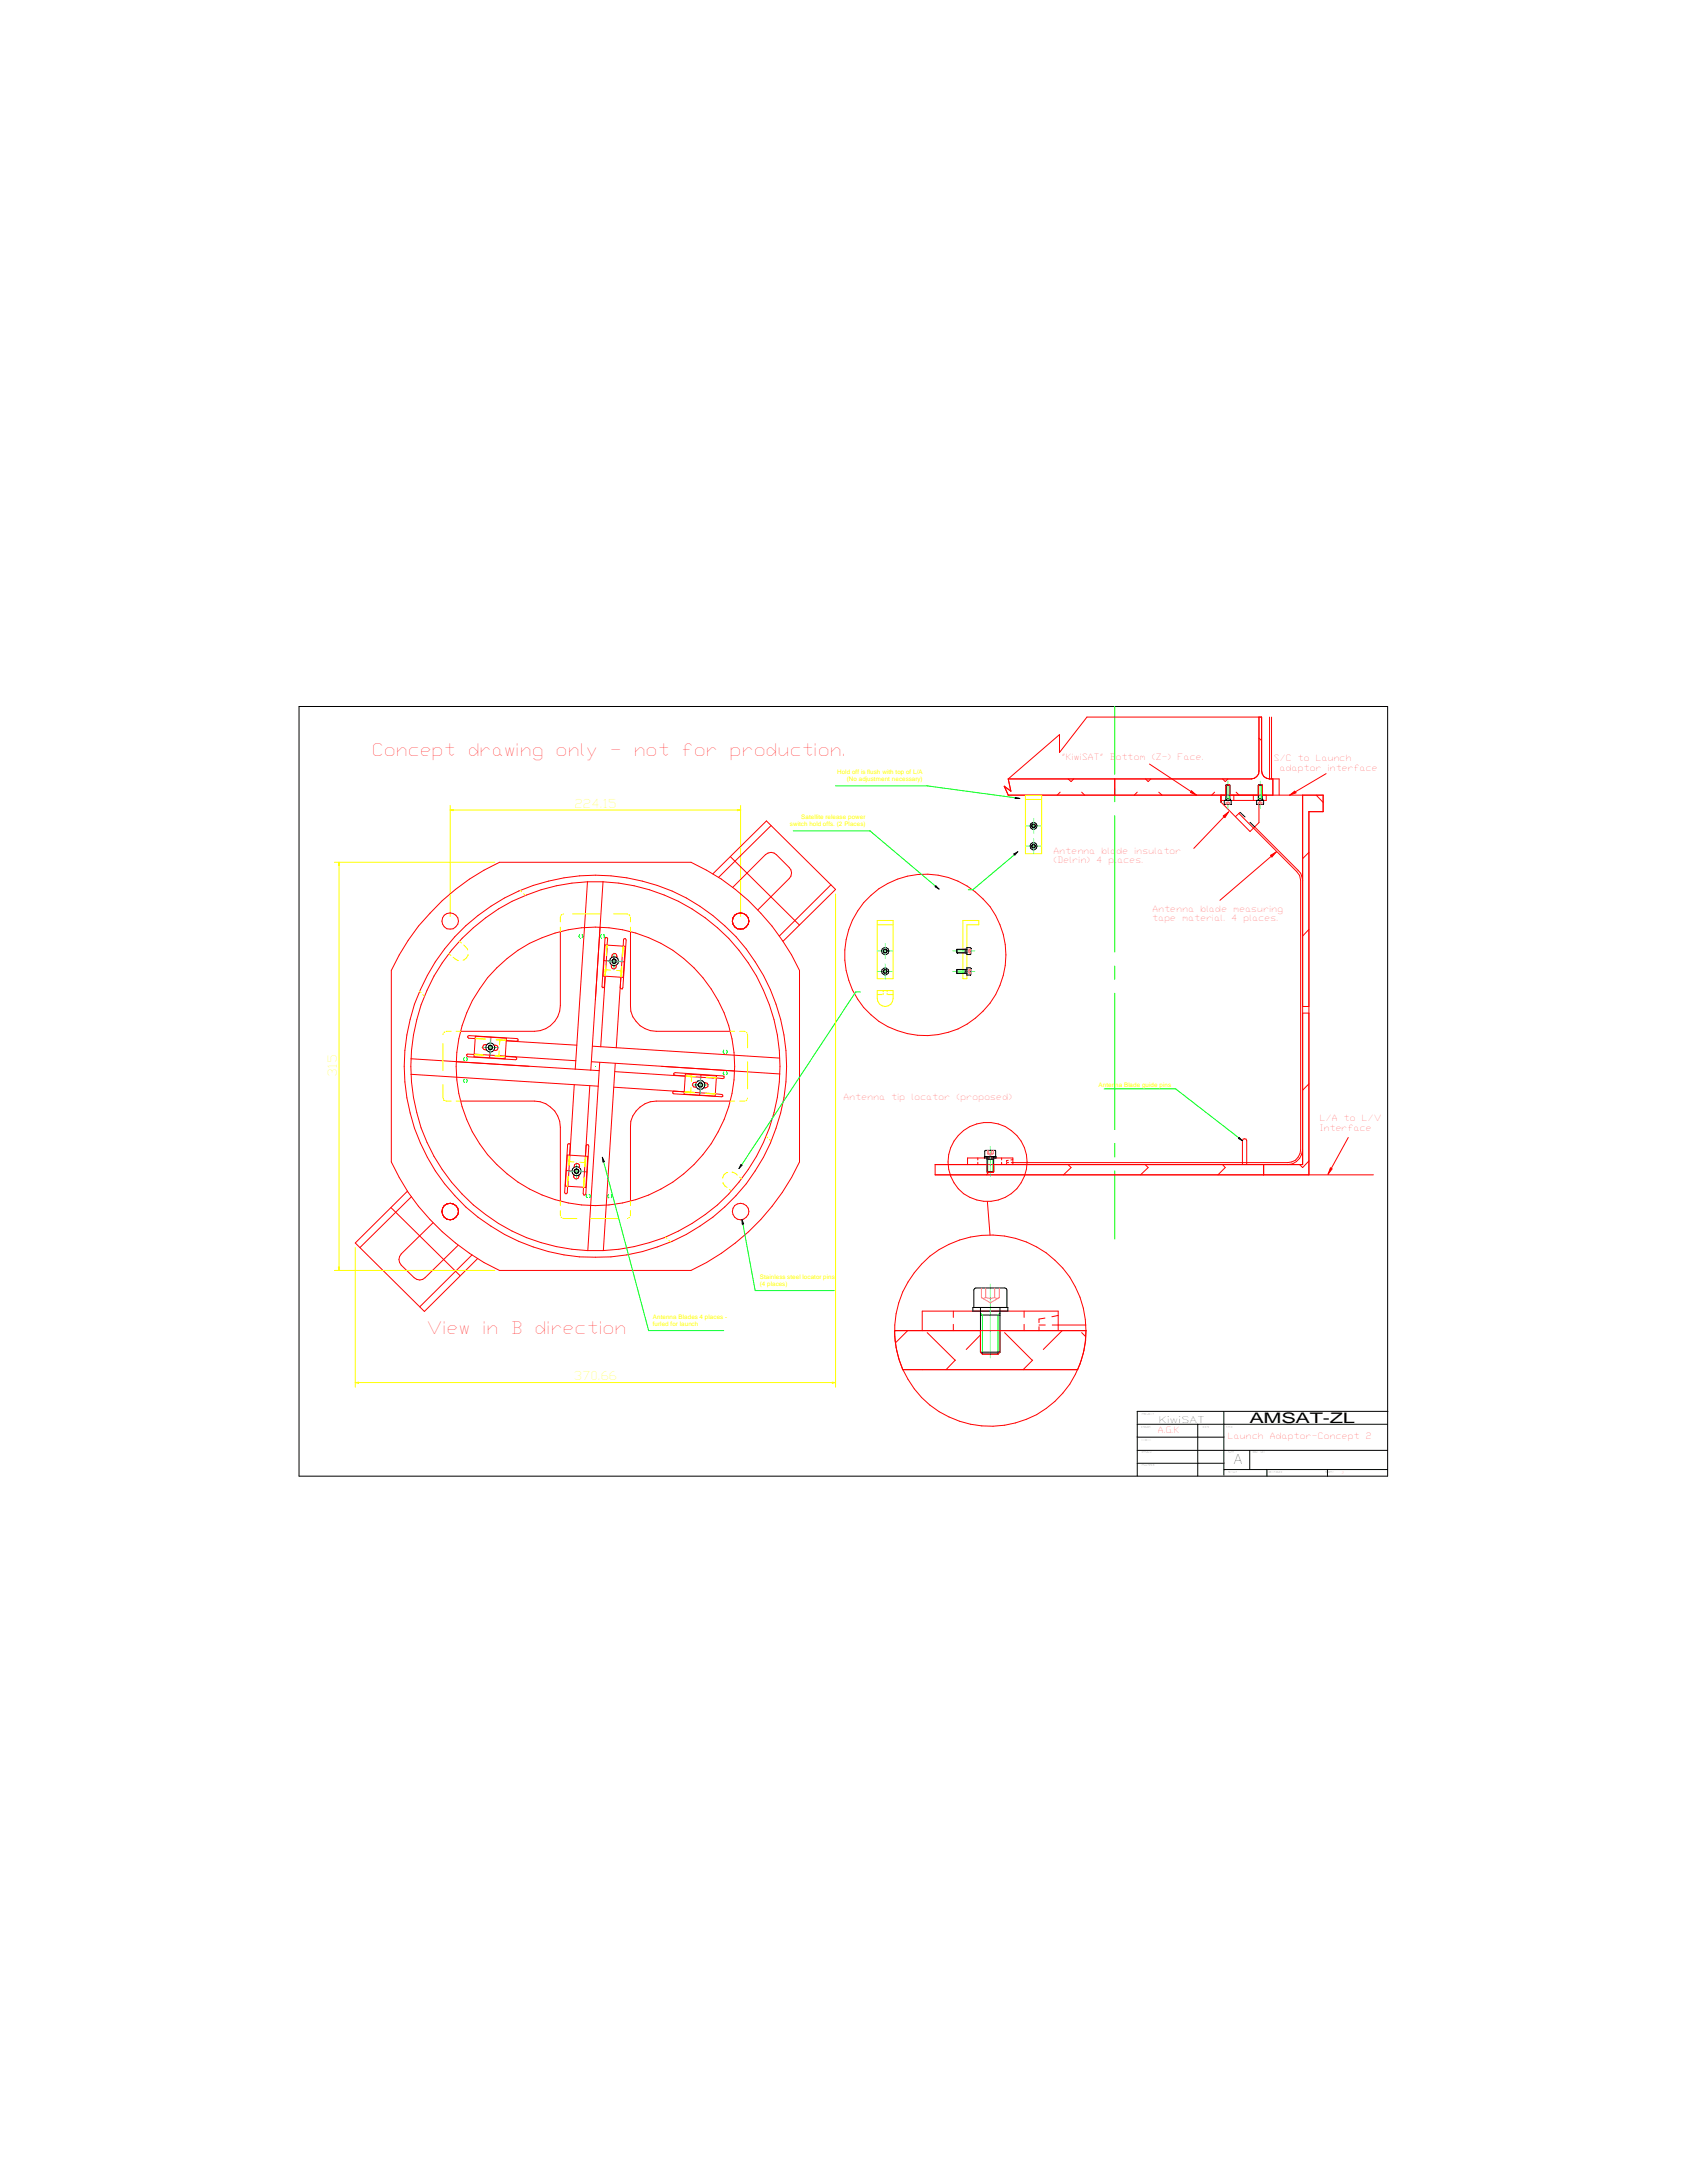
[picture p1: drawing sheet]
<svg xmlns="http://www.w3.org/2000/svg" width="216mm" height="279mm" viewBox="0 0 216 279" stroke-linecap="round" stroke-linejoin="round" font-family="sans-serif">
<defs><g id="words">
<g font-size="2.3" fill="#f00">
<text x="47.5" y="96.8">Concept drawing only - not for production.</text>
<text x="54.5" y="170.7">View in B direction</text>
</g>
<text font-size="1.9" x="159.9" y="182.1">AMSAT-ZL</text>
<text font-size="1.7" x="157.8" y="187.4">A</text>
<g font-size="1.6" fill="#ff0">
<text x="73.5" y="103.4">224.15</text>
<text x="43.1" y="137.9" transform="rotate(-90 43.1 137.9)">315</text>
<text x="73.4" y="176.7">370.66</text>
</g>
<g font-size="1.1" fill="#f00">
<text x="135.8" y="97.3">&quot;KiwiSAT&quot; Bottom (Z-) Face.</text>
<text x="163" y="97.5">S/C</text>
<text x="163.7" y="98.7">adaptor interface</text>
<text x="166.1" y="97.5">to Launch</text>
<text x="134.8" y="109.3">Antenna blade insulator</text>
<text x="134.8" y="110.5">(Delrin) 4 places.</text>
<text x="147.4" y="116.7">Antenna blade measuring</text>
<text x="147.4" y="117.9">tape</text>
<text x="151.3" y="117.9">material. 4 places.</text>
<text x="107.9" y="140.8">Antenna tip</text>
<text x="116.6" y="140.8">locator</text>
<text x="122.4" y="140.8">(proposed)</text>
<text x="168.9" y="143.5">L/A</text>
<text x="172" y="143.5">to L/V</text>
<text x="168.9" y="144.7">Interface</text>
<text x="148.1" y="183.3">A.G.K</text>
<text x="157.1" y="184.1">Launch Adaptor-Concept 2</text>
</g>
<text font-size="1.1" x="148.3" y="182.1">KiwiSAT</text>
<g font-size=".8" fill="#ff0">
<text x="107.1" y="99">Hold off is flush with top of L/A</text>
<text x="108.4" y="99.9">(No adjustment necessary)</text>
<text x="101.1" y="105.7">switch hold offs. (2 Places)</text>
<text x="102.5" y="104.8">Satellite release power</text>
<text x="140.6" y="139.1">Antenna Blade guide pins</text>
<text x="97.2" y="163.7">Stainless steel locator pins</text>
<text x="97.2" y="164.5">(4 places)</text>
<text x="83.6" y="168.8">Antenna Blades 4 places -</text>
<text x="83.6" y="169.7">furled for launch</text>
</g>
<text font-size=".4" fill="#f00" x="171.7" y="188.7">2</text>
<g font-size=".3">
<text x="146.1" y="186">DESIGN</text>
<text x="146.1" y="184.4">CHECK</text>
<text x="153.9" y="182.7">DATE</text>
<text x="156.9" y="182.7">TITLE</text>
<text x="157.2" y="186">SIZE</text>
<text x="160.3" y="186">DWG. NO.</text>
<text x="146.1" y="187.7">ENGINEER</text>
<text x="157.2" y="188.5">SCALE</text>
<text x="162.3" y="188.5">RELEASED</text>
<text x="169.6" y="188.5">SHEET</text>
</g>
</g></defs>
<g fill="none" stroke="#000" stroke-width=".13">
<path d="M38.3 90.4h139.3v98.5h-139.3zM156.3 102.4v.3M158.7 104l.6 .6M160 105.2l.6 .6M160.8 102.9v-.5h.9v.5M160.9 103h.8M161 102.3v.1M161.5 100.5h-.5v1.7h.5M161.5 102.3v.1M145.5 182.3h32.1M145.5 185.6h32.1M145.5 183.9h11.1"/>
<path d="M145.5 187.3h11.1M153.3 182.3v6.6M156.6 188.1h21M156.6 180.6v8.2M159.9 185.6v2.5M162.1 188.1v.8M169.9 188.1v.8M177.6 180.6h-32.1v8.3"/>
</g>
<g fill="none" stroke="#f00" stroke-width=".13">
<path d="M162.5 99.7h1.2M162.9 99.7v2.1M129 101.8h40.3v2.1h-1.8v46.5M156.3 101.8v.9l3.7 3.7 1.1-1.1v-2.3M157.9 101.8v.6M158.5 104.1l7.4 7.4 .4 .6 .2 .6v34.5a1.7 1.7 0 0 1-1.7 1.6h-35.2M158.7 104l-.6 .5M160.4 101.8v.6M160.6 105.8l5.5 5.6 .4 .4 .2 .9M161.7 102.3l-.3 .1-.3 .4M162.1 101.8v.6h-5.8M166.7 101.8v47.3h-47"/>
<path d="M119.7 150.4h56.1M161.7 149.1v1.3M166.7 147.2a1.97 1.97 0 0 1-1.9 1.9"/>
</g>
<path d="M142.7 90.4v8.7M142.7 100.9v1.7M142.7 104.4v17.4M161.1 100.5v1.7M142.7 123.7v1.6M142.7 127.1v17.5M142.7 146.3v1.8M142.7 149.9v8.7" fill="none" stroke="#0f0" stroke-width=".13"/>
<path d="M161.3 99.9v3.6" fill="none" stroke="#0ff" stroke-width=".13"/>
<path d="M161.1 102.7l.2-.1 .2 .1M161.1 102.7v.3M161.1 102.7h.4M161.3 102.7v.3M161.5 102.7v.3" fill="none" stroke="#f0f" stroke-width=".13"/>
<path d="M156.7 102.9v-.5h.9v.5M156.7 103h.8M156.9 102.3v.1M157.4 100.5h-.5v1.7h.5M157.4 102.3v.1M161.1 100.5h.4v1.7" fill="none" stroke="#000" stroke-width=".13"/>
<path d="M156.9 100.5v1.7M161.5 100.5v1.7v.1" fill="none" stroke="#0f0" stroke-width=".13"/>
<path d="M157.1 99.9v3.6" fill="none" stroke="#0ff" stroke-width=".13"/>
<path d="M156.9 102.7l.2-.1 .3 .1M156.9 102.7v.3M156.9 102.7h.5M157.1 102.7v.3M157.4 102.7v.3" fill="none" stroke="#f0f" stroke-width=".13"/>
<path d="M156.9 100.5h.5v1.7" fill="none" stroke="#000" stroke-width=".13"/>
<path d="M157.3 100.5v1.7l.1 .1" fill="none" stroke="#0f0" stroke-width=".13"/>
<path d="M163.7 99.7v2.1M129.6 149.1v-.9h-5.8v.9" fill="none" stroke="#f00" stroke-width=".13"/>
<path d="M167.5 138.7l-.8 .8M167.5 148.6l-.8 .8" fill="none" stroke="#f00" stroke-width=".13"/>
<path d="M167.5 109.1l-.8 .8M167.5 119l-.8 .8M168.4 101.8l.9 .9M166.7 129.7h.8v20.7h-5.8v-1.3h5zM166.3 149.1l.4 .3" fill="none" stroke="#f00" stroke-width=".13"/>
<path d="M166.7 101.8h2.6v2.1h-1.8v24.9h-.8zM125.1 148.2v.3M125.1 148.8v.3M128.2 148.2v.3M128.2 148.8v.3M136.7 149.1l.4 .3M146.6 149.1l.3 .3M156.5 149.1l.3 .3" fill="none" stroke="#f00" stroke-width=".13"/>
<path d="M126.7 146.7v3.8" fill="none" stroke="#0ff" stroke-width=".13"/>
<path d="M126 148h1.5v.2h-1.5zM126 148v-.7l.1-.1h1.3v.8M126.3 148.4h.9M126.3 150h.9M126.3 148v2M127.2 148v2" fill="none" stroke="#000" stroke-width=".13"/>
<path d="M126.4 147.2v.5M126.4 147.7l.3 .2 .4-.2M126.4 147.7h.7M126.5 147.2v.5M126.9 147.2v.5M127.1 147.2v.5" fill="none" stroke="#f0f" stroke-width=".13"/>
<path d="M126.3 148.3l.1 .1v1.6M127.2 148.3l-.1 .1v1.6" fill="none" stroke="#0f0" stroke-width=".13"/>
<g fill="none" stroke="#f00" stroke-width=".13">
<path d="M129 99.7l.4 1.6-.9-.7 .5 1.2h13.7v-2.1M136.7 99.7l.4 .3 .3-.3M146.6 99.7l.3 .3 .4-.3M156.5 99.7l.3 .3 .3-.3M161.1 94.5l.4 .3M161.1 91.8v6.9a1.01 1.01 0 0 1-1 1h-31.1M162.5 91.8v7.9a1.01 1.01 0 0 1-1-1v-6.9h-22.4l-3.5 4.5v-2.3l-6.6 5.7M162.7 91.8v7.9M135.7 101.4l-.4 .4M138.4 101.4l.4 .4M145.5 101.4l-.3 .4M148.3 101.4l.4 .4"/>
<path d="M155.4 101.4l-.3 .4M158.2 101.4l.4 .4M119.7 149.1h6.6v.9h.1h.8v-.9h34.5v1.3h-42zM126.5 150l-.3 .4M137.1 149.4l-1 1M146.9 149.4l-.9 1M156.8 149.4l-.9 1"/>
</g>
<path d="M156.9 100.5h.5v1.3h3.6v-1.3" fill="none" stroke="#f00" stroke-width=".13"/>
<path d="M147.1 97.8l6 4M161.1 100.5h.4v1.3h1.4v-2.1a1.15 1.15 0 0 1-1.4-1v-6.9h-.4v6.9a1.01 1.01 0 0 1-1 1h-17.4v2.1h14.2v-1.3" fill="none" stroke="#f00" stroke-width=".13"/>
<path d="M152.5 101.2l.6 .6-.7-.4z" fill="#f00"/>
<path d="M169.7 99l-4.6 2.8M152.5 101.2l.6 .6-.7-.4z" fill="none" stroke="#f00" stroke-width=".13"/>
<path d="M165.1 101.8l.6-.5 .2 .2z" fill="#f00"/>
<g fill="none" stroke="#f00" stroke-width=".13">
<path d="M157.2 103.9l-4.4 4.7M165.1 101.8l.6-.5 .2 .2zM128.8 148.5v.2M128.8 148.9v.2M128.8 148.8h.3M129.4 148.8h.2M114.6 170.3h24.4a11.9 11.9 0 0 1-1.1 5h-22.4a13.5 13.5 0 0 1-1-4.9zM116.2 170.3l-1.6 1.6M118 170.3v-2.5h17.4v2.5M118.7 170.6l3.6 3.5M122 167.8v.8M122 169.5v.8"/>
<path d="M122.3 174.1l-1.2 1.2M125.5 170.9l-1.8 1.8M125.5 170.3v2.8l.2 .2h2l.3-.2v-2.8M128.6 170.6l3.5 3.5M131.1 167.8v.8M131.1 169.5v.8M132.2 174.1l-1.3 1.2M133 168.8v.5M133 169.8v.5M133 169.6h.8M135.9 170.3l-2.4 2.4M138.4 170.6l.5 .5"/>
<path d="M139 169.6h-4.3"/>
<circle cx="126.7" cy="170.3" r="12.3"/>
</g>
<path d="M126.7 164.3v9.5" fill="none" stroke="#0ff" stroke-width=".13"/>
<path d="M124.5 167.3h4.5v.5h-4.5zM124.6 167.3v-2.2l.1-.2 .2-.1h3.7l.3 .3v2.2M125.5 168.3h2.5M125.5 167.3v5.8M125.5 173.1l.2 .2h2l.3-.2M125.5 173.1h2.5M128 167.3v5.8" fill="none" stroke="#000" stroke-width=".13"/>
<path d="M125.6 164.8v1.3M125.6 166.1l1.1 .7 1.2-.7M126.2 166.1l-.3 .1-.3-.1M126.2 164.8v1.3M127.3 166.1l-.6 .1-.5-.1M127.3 164.8v1.3M127.9 166.1l-.3 .1-.3-.1M127.9 164.8v1.3" fill="none" stroke="#f0f" stroke-width=".13"/>
<path d="M125.5 168.1l.2 .2v5M128 168.1l-.3 .2v5" fill="none" stroke="#0f0" stroke-width=".13"/>
<path d="M156.5 104.4l.7-.5-.4 .7z" fill="#f00"/>
<path d="M156.5 104.4l.7-.5-.4 .7zM163.3 109.1l-7.2 6.1" fill="none" stroke="#f00" stroke-width=".13"/>
<path d="M162.6 109.5l.7-.4-.5 .6z" fill="#f00"/>
<path d="M162.6 109.5l.7-.4-.5 .6zM172.6 145.6l-2.6 4.7" fill="none" stroke="#f00" stroke-width=".13"/>
<path d="M170.3 149.5l.2 .1-.5 .7z" fill="#f00"/>
<g fill="none" stroke="#f00" stroke-width=".13">
<path d="M126.4 153.8l.3 4.3M129 148.5h-.2M129.6 148.4l-.2 .1M170.3 149.5l.2 .1-.5 .7zM133.7 168.7l-.7 .1M135.4 168.4l-.8 .1"/>
<circle cx="126.4" cy="148.7" r="5.1"/>
</g>
<path d="M57.6 103.7l.4-.1v.2zM57.6 103.1v14.2M94.8 103.1v14.2" fill="none" stroke="#ff0" stroke-width=".13"/>
<path d="M57.6 103.7l.4-.1v.2z" fill="#ff0"/>
<path d="M94.4 103.6l.4 .1-.4 .1z" fill="none" stroke="#ff0" stroke-width=".13"/>
<path d="M94.4 103.6l.4 .1-.4 .1z" fill="#ff0"/>
<path d="M57.6 103.7h37.2M66.6 114l.2 .1M67 114.4l.2 .2M53.7 126.9l.2 .1M54.1 127.3l.2 .2M85.2 158.3l.1 .2M85.6 158.8l.2 .2M98 145.4l.3 .2M98.5 145.8l.2 .3" fill="none" stroke="#ff0" stroke-width=".13"/>
<g fill="none" stroke="#f00" stroke-width=".13">
<path d="M56.6 115.3a27.8 27.8 0 0 1 7.3-4.9h24.5a28.4 28.4 0 0 1 13.9 13.8v24.5a28.8 28.8 0 0 1-13.9 13.9h-24.5a28.9 28.9 0 0 1-13.8-13.9v-24.5a28 28 0 0 1 6.5-8.9z"/>
<circle cx="57.6" cy="117.9" r="1.07"/>
<circle cx="94.8" cy="117.9" r="1.07"/>
<circle cx="76.2" cy="136.5" r="23.6"/>
<circle cx="76.2" cy="136.5" r="24.5"/>
<circle cx="57.6" cy="155.1" r="1.07"/>
<circle cx="94.8" cy="155.1" r="1.07"/>
</g>
<g fill="none" stroke="#f00" stroke-width=".13">
<path d="M71.7 119.2v9.5a3.3 3.3 0 0 1-3.3 3.3h-9.5M91.2 111.8l6.9-6.7 8.8 8.7-6.7 6.7M93.5 109.6l8.8 8.8M93.8 113.6l4.2-4.2a.97 .97 0 0 1 1.4 0l1.6 1.6a.97 .97 0 0 1 0 1.4l-4 4.1M98.7 105.7l-6.8 6.6M106.3 113.2l-6.6 6.6M58.4 135.9l9.3 .6M60.7 135l-.8-.1-.2 .1v.1l.2 .2 6.1 .3h.1v-.2l-.1-.1-1.3-.1M60.7 134.9l13 .9M60.8 132.6l4 .3-.2 2.6-3.9-.2zM60.8 132.9h-.8l-.1-.3 .1-.1 6.2 .4 .1 .1v.2l-.2 .1-1.3-.1M62.1 133.7h.2"/>
<path d="M62.1 134.4h.2M62.1 133.7h-.2l-.1 .4 .3 .3M62.8 132.8l-.1 2.6M63.4 133.8h.2l.1 .2v.2l-.1 .2-.2 .1M64.8 133.2l9 .6M75.7 135.9l24.1 1.6M75.8 133.9l24 1.5M50 154.6l8.9 8.7M52.2 152.4l-6.7 6.7 8.8 8.8 6.8-6.8M52.7 153.2l-6.6 6.5M55.4 156.5l-4 4a1.02 1.02 0 0 0 0 1.4l1.6 1.6a.97 .97 0 0 0 1.4 0l4.2-4.1M60.4 160.6l-6.7 6.7"/>
<circle cx="94.8" cy="117.9" r="1.07"/>
<circle cx="57.6" cy="155.1" r="1.07"/>
</g>
<g fill="none" stroke="#ff0" stroke-width=".13">
<path d="M60.7 135h1.3M60.7 135l1.3 .1M60.8 132.9l1.3 .1M63.3 135.2l1.4 .1h-.3M63.3 135.1l1.4 .1M63.5 133.1h1.3h-.2M63.5 133.1l1.3 .1M63.8 135l.1 .1 .3 .1M63.9 134.5l-.1 .7 .3 .1M64.3 133.1h-.3l-.1 .6M64.3 133.2h-.3v.1M64.5 135.2h.2"/>
<path d="M64.6 133.2h.2"/>
</g>
<path d="M61.7 134.1h2.1M62.7 133v2.1" fill="none" stroke="#0ff" stroke-width=".13"/>
<g fill="none" stroke="#000" stroke-width=".13">
<path d="M62.5 134.1l.1 .2h.3l.1-.2M62.5 134.1l.1-.3h.3l.1 .3M63 134.1l-.1-.2-.2-.1-.1 .1-.1 .2M63 134.1l-.1 .2-.2 .1-.1-.1-.1-.2"/>
<circle cx="62.8" cy="134.1" r=".58"/>
</g>
<path d="M59.8 135.6l-.1 .2" fill="none" stroke="#0f0" stroke-width=".13"/>
<path d="M59.4 135.4l-.1 .2 .1 .2" fill="none" stroke="#0f0" stroke-width=".13"/>
<path d="M59.7 135.4l.1 .2M59.8 138.3l-.1 .2" fill="none" stroke="#0f0" stroke-width=".13"/>
<path d="M59.4 138.1l-.1 .2 .1 .2" fill="none" stroke="#0f0" stroke-width=".13"/>
<path d="M59.7 138.1l.1 .2M75.6 153.1l-.1 .2" fill="none" stroke="#0f0" stroke-width=".13"/>
<g fill="none" stroke="#f00" stroke-width=".13">
<path d="M75.2 112.9l-1.6 24M77.2 112.9l-1.6 24.1M73.5 138.9l-.8 12.9M75.5 139l-.8 12.9M76.8 136l-1.6 24.1M58.9 140.9h9.5a3.4 3.4 0 0 1 3.3 3.4v9.4M72.5 149.8l2.6 .2M72.6 147.8l2.6 .2-.2 4-2.7-.2zM72.9 147.9l.1-1.4-.1-.1h-.2l-.1 .1-.3 6.1v.2h.2l.1-.1v-.9M73.4 150.5v.2l.2 .2 .4-.1 .1-.2M73.4 150.4v.2M73.5 149.3v-.2l.5-.2 .1 .2 .1 .2"/>
<path d="M74.1 150.4v.2M74.9 148l.1-1.4 .1-.1h.2l.1 .2-.4 6.1-.2 .2h-.1l-.1-.2 .1-.8"/>
</g>
<path d="M72.7 150.5l-.1 1.3M72.8 148.1l.1-.2-.1 1.3M72.8 148.4v.3h.6M72.9 147.9l-.1 1.3M72.9 148.3v.2l.1 .2M72.9 147.9v.1M74.8 150.7l-.1 1.3M74.9 148.2v-.2l-.1 1.3M74.9 148.4v.2l-.2 .2M75 148.2v-.2l-.1 1.3M75 148.5l-.1 .3h-.7" fill="none" stroke="#ff0" stroke-width=".13"/>
<path d="M72.7 149.9h2.2M73.8 148.8v2.2" fill="none" stroke="#0ff" stroke-width=".13"/>
<g fill="none" stroke="#000" stroke-width=".13">
<path d="M73.8 149.6l-.2 .1-.1 .2 .1 .2 .2 .1M73.8 149.6l.2 .1 .1 .2-.1 .2-.2 .1M73.8 149.6l-.3 .2v.2l.3 .2M73.8 149.6l.2 .2v.2l-.2 .2"/>
<circle cx="73.8" cy="149.9" r=".59"/>
</g>
<path d="M75.1 152.9l-.1 .2 .1 .2" fill="none" stroke="#0f0" stroke-width=".13"/>
<path d="M75.4 152.9l.2 .2M78.3 153.1l-.1 .2" fill="none" stroke="#0f0" stroke-width=".13"/>
<path d="M77.9 152.9l-.1 .2 .1 .2" fill="none" stroke="#0f0" stroke-width=".13"/>
<path d="M93.1 137.4l-.1 .1M78.2 152.9l.1 .2" fill="none" stroke="#0f0" stroke-width=".13"/>
<path d="M52.6 137.5l24 1.5M52.6 135.5l24.1 1.5M78.6 139.1l13 .9 .8 .1 .1 .1v.1l-6.3-.3-.1-.1v-.2h.1h1.4M78.7 137.2l13 .8M84.7 136.5l9.3 .6M87.7 137.5l4 .2-.2 2.6-4-.3zM87.7 137.7l-1.3-.1-.2-.1v-.1l.2-.1 6.1 .4 .2 .1v.2h-.2h-.8M89 138.5l-.2 .1-.2 .1v.2l.2 .2h.2M89.7 137.6l-.2 2.6M90.1 139.2h.2M90.1 138.6h.4l.1 .2v.3l-.4 .1M93.4 140.9h-9.4a3.4 3.4 0 0 0-3.3 3.4v9.4" fill="none" stroke="#f00" stroke-width=".13"/>
<g fill="none" stroke="#ff0" stroke-width=".13">
<path d="M87.6 139.8h.2M87.6 139.8l1.3 .1M87.7 137.8h.2M87.7 137.7h.2M87.7 137.7l1.3 .1M87.8 139.7h-.2l1.3 .1M88.1 137.8h.4v.2M88.3 137.7h.2v.7M88.4 139.2v.7h-.3M88.4 139.6l-.2 .2-.2-.1M90.3 139.9l1.3 .1M90.3 140h1.2"/>
<path d="M90.4 137.9l1.3 .1"/>
</g>
<path d="M88.6 138.9h2.1M89.6 137.8v2.2" fill="none" stroke="#0ff" stroke-width=".13"/>
<g fill="none" stroke="#000" stroke-width=".13">
<path d="M89.3 138.9l.2 .2h.3l.1-.2M89.3 138.9l.2-.3h.3l.1 .3M89.8 138.7l-.2-.1-.2 .1-.1 .2M89.9 138.9l-.1 .2h-.2h-.2l-.1-.2"/>
<circle cx="89.6" cy="138.9" r=".59"/>
</g>
<path d="M92.6 137.2l-.1 .2 .2 .2" fill="none" stroke="#0f0" stroke-width=".13"/>
<path d="M93 137.2l.1 .2M93.1 134.6l-.1 .2" fill="none" stroke="#0f0" stroke-width=".13"/>
<path d="M92.6 134.4l-.1 .2 .2 .2" fill="none" stroke="#0f0" stroke-width=".13"/>
<path d="M77.3 119.8v.2M93 134.4l.1 .2" fill="none" stroke="#0f0" stroke-width=".13"/>
<path d="M76.8 118.7l-.6 9.3M80.7 119.2v9.5a3.3 3.3 0 0 0 3.3 3.3h9.4M77.3 122.9l2.6 .2M77.4 120.9l2.6 .2-.2 4-2.6-.2zM77.7 121l.1-.9-.3-.1-.1 .1-.3 6.3h.2v-.1l.1-1.3M77.7 121l-.8 13M78.2 123.7l.1 .2 .1 .1h.3l.1-.1 .1-.2M78.7 136.1l-1.5 24M79 122.4l-.2-.4h-.2l-.2 .2-.1 .4M79 122.3v.3M79.7 121.1l-.8 13M79.8 121.1v-.8l.1-.2h.2v.2l-.4 6.1-.1 .2-.2-.2" fill="none" stroke="#f00" stroke-width=".13"/>
<path d="M77.4 124.7v.3M77.5 124.8v.2M77.5 123.6l-.1 1.4M77.7 124.1l-.1 .1-.1 .3M77.7 121l-.1 1.3M78.1 124.2l-.7-.1v.3M78.9 124.2h.7v.3M79.3 124.2l.2 .1v.3M79.5 123.7v1.4v-.2M79.5 124.8v.3M79.6 123.7l-.1 1.4M79.8 121.1l-.1 1.3" fill="none" stroke="#ff0" stroke-width=".13"/>
<path d="M77.5 123h2.2M78.6 122v2.1" fill="none" stroke="#0ff" stroke-width=".13"/>
<g fill="none" stroke="#000" stroke-width=".13">
<path d="M78.6 122.7l.2 .1 .1 .2-.1 .2-.2 .1M78.6 122.7l.2 .2v.3l-.2 .1M78.6 122.7l-.2 .1-.1 .2 .1 .2 .2 .1M78.6 122.7l-.2 .2v.3l.2 .1"/>
<circle cx="78.6" cy="123" r=".58"/>
</g>
<path d="M76.9 119.6l-.1 .2 .1 .2" fill="none" stroke="#0f0" stroke-width=".13"/>
<path d="M74.6 119.8l-.1 .2M77.2 119.6h.1v.2" fill="none" stroke="#0f0" stroke-width=".13"/>
<path d="M74.2 119.6l-.1 .2 .1 .2" fill="none" stroke="#0f0" stroke-width=".13"/>
<path d="M74.5 119.6l.1 .2" fill="none" stroke="#0f0" stroke-width=".13"/>
<circle cx="76.2" cy="136.5" r="17.8" fill="none" stroke="#f00" stroke-width=".13"/>
<g fill="none" stroke="#ff0" stroke-width=".13">
<path d="M71.7 117.4v.6M71.7 118.7v.5M80.7 117.4v.6M80.7 118.7v.5M93.4 132h.6M94.7 132h.6M95.5 132.1l.1 .1M95.6 132.3l.1 1.8M95.7 135.9v3.5M57.1 140.9h.6M58.4 140.9h.5M71.7 153.7v.6"/>
<path d="M71.7 154.9v.6M80.7 153.7v.6M80.7 154.9v.6M93.4 140.9h.6M94.7 140.9h.6M95.6 140.8l-.1 .1M95.7 140.5l-.1 .1"/>
</g>
<path d="M73.3 117h3.5M78.5 117h1.8M95.2 132h.2" fill="none" stroke="#ff0" stroke-width=".13"/>
<path d="M71.8 117.3l-.1 .1M71.9 117.1l-.1 .1M72.1 117h.1M80.3 117h.1M80.5 117.1l.1 .1M56.7 133.6v3.4M56.7 138.8v1.7" fill="none" stroke="#ff0" stroke-width=".13"/>
<path d="M56.8 140.7l.1 .1M57 140.9h.1" fill="none" stroke="#ff0" stroke-width=".13"/>
<path d="M56.9 132.1h-.1" fill="none" stroke="#ff0" stroke-width=".13"/>
<path d="M56.7 132.3v.1M72.1 156h1.7M75.6 156h3.5" fill="none" stroke="#ff0" stroke-width=".13"/>
<path d="M71.8 155.7v.1" fill="none" stroke="#ff0" stroke-width=".13"/>
<path d="M72 155.9l.1 .1" fill="none" stroke="#ff0" stroke-width=".13"/>
<path d="M80.6 155.8l-.2 .1" fill="none" stroke="#ff0" stroke-width=".13"/>
<g fill="none" stroke="#ff0" stroke-width=".13">
<path d="M112.3 117.8h2v7.5h-2zM112.3 118.4h2M123.2 117.8h2.1v.6h-1.6v6.9h-.5zM57.1 132h.6M57.4 122l.3 .3M58 122.5l.7 .4M58.4 132h.5M58.8 120.5l.3 .2M59.4 120.9l.5 .7M59.9 122.2a1.01 1.01 0 0 1-.6 .7M112.3 126.8h2v1a1.02 1.02 0 0 1-1 1 1.02 1.02 0 0 1-1-1zM112.3 127.3h.6"/>
<path d="M113 126.8v.1M113 127.1v.2M113.1 124.2l.1-.1 .2 .1 .1 .1-.1 .2h-.2l-.1-.1zM113.1 121.5h.4v.2v.2h-.4l-.1-.2zM113.5 126.8v.1M113.5 127.1v.2M113.6 127.3h.7M123.2 121.5h.5M123.2 122h.5M123.2 124.1h.5M123.2 124.5h.5M80.7 155.5l-.1 .1"/>
<path d="M92.5 151.3l.3 .5 .2 .2M93.1 150.1a.73 .73 0 0 0-.6 .7M93.3 152.2l.3 .2M93.7 150l.4 .2 .3 .2M94.7 150.7l.2 .2"/>
</g>
<g fill="none" stroke="#f00" stroke-width=".13">
<path d="M63.2 134.4l.2 .1M63.2 133.8h.2M78.2 123.5v.2M78.9 123.5v.2M89 139.1h.1M89 138.5h.2M73.5 149.3v.1M74.2 149.3v.1"/>
<circle cx="118.4" cy="122.2" r="10.3"/>
</g>
<g fill="none" stroke="#000" stroke-width=".13">
<path d="M113.2 124.1h.2l.1 .2-.1 .2h-.2l-.2-.2zM113.2 124.1l.3 .2-.3 .2-.1-.1v-.2zM113.4 121.5h-.2l-.2 .2 .2 .2h.2M113.4 121.5h-.2l-.1 .1v.2l.1 .2 .2-.1M113.4 121.5l.1 .2-.1 .2M122.4 121.5v.4M122.4 124.1v.4M123.5 121.5v.5M123.5 124.1v.5M123.7 121.5h-1.2v.5h1.2M123.7 124.1h-1.2v.5h1.2M124.2 121.3h-.5v.9h.5"/>
<path d="M124.2 123.9h-.5v.9h.5M124.2 121.3v.8M124.2 123.9v.9"/>
<circle cx="113.3" cy="121.7" r=".46"/>
<circle cx="113.3" cy="124.3" r=".46"/>
</g>
<path d="M112.3 121.7h1.9M112.3 124.3h1.9M113.3 120.8v1.9M113.3 123.4v1.9M121.9 121.7h2.9M121.9 124.3h2.9" fill="none" stroke="#0ff" stroke-width=".13"/>
<path d="M124 121.5l-.1 .2 .1 .3M124 121.5v.5M124 124.1v.5M124 124.1l-.1 .2 .1 .3M124 121.6h.2M124 121.8h.2M124 122h.2M124 121.5h.2M124 124.2h.2M124 124.5h.2M124 124.6h.2M124 124.1h.2" fill="none" stroke="#f0f" stroke-width=".13"/>
<path d="M110.1 127h-.6l-14.6 22.1M122.4 121.9l1.2 .1M122.4 124.5l1.2 .1M123.6 121.5h-1.2M123.6 124.1h-1.2" fill="none" stroke="#0f0" stroke-width=".13"/>
<path d="M94.8 149.1h.2l-.4 .5z" fill="#0f0"/>
<g fill="none" stroke="#000" stroke-width=".13">
<path d="M132 108.2l.2-.1h.2l.1 .2-.1 .2h-.2l-.2-.1zM132.2 108.1h.2l.1 .2-.1 .2h-.2l-.2-.2zM94.8 149.1h.2l-.4 .5z"/>
<circle cx="132.3" cy="108.3" r=".45"/>
</g>
<path d="M131.2 101.8h2.1v7.5h-2.1zM131.2 102.3h2.1M132.1 105.5h.2h.2v.4l-.2 .1-.2-.1zM132.2 108.1h.2l.1 .2-.1 .2h-.2l-.1-.1v-.2z" fill="none" stroke="#ff0" stroke-width=".13"/>
<path d="M131.3 108.3h1.9M132.3 107.4v1.9" fill="none" stroke="#0ff" stroke-width=".13"/>
<path d="M101.5 106.3h9.8l8.4 7.1" fill="none" stroke="#0f0" stroke-width=".13"/>
<path d="M119.8 113.4l.4 .4-.5-.3z" fill="#0f0"/>
<path d="M119.8 113.4l.4 .4-.5-.3z" fill="none" stroke="#000" stroke-width=".13"/>
<path d="M129.8 109.4l-5.3 4.5h-.6" fill="none" stroke="#0f0" stroke-width=".13"/>
<path d="M129.8 109.3l.5-.3-.4 .4z" fill="#0f0"/>
<g fill="none" stroke="#000" stroke-width=".13">
<path d="M129.8 109.3l.5-.3-.4 .4zM132 105.6l.2-.1h.2l.1 .2-.1 .2h-.2l-.2-.1zM132.2 105.5h.2l.1 .2-.1 .2h-.2l-.2-.2z"/>
<circle cx="132.3" cy="105.7" r=".44"/>
</g>
<path d="M131.3 105.7h1.9M132.3 104.7v1.9" fill="none" stroke="#0ff" stroke-width=".13"/>
<path d="M106.9 100.6h11.8l11.2 1.5" fill="none" stroke="#0f0" stroke-width=".13"/>
<path d="M130 102.1l.5 .1h-.6z" fill="#0f0"/>
<path d="M130 102.1l.5 .1h-.6z" fill="none" stroke="#000" stroke-width=".13"/>
<path d="M159 149.1v-3.1l.1-.2h.2h.2l.1 .2v3.1" fill="none" stroke="#f00" stroke-width=".13"/>
<path d="M141.3 139.4h9.2l8 6.2" fill="none" stroke="#0f0" stroke-width=".13"/>
<path d="M158.6 145.6l.4 .4-.5-.3z" fill="#0f0"/>
<path d="M158.6 145.6l.4 .4-.5-.3z" fill="none" stroke="#000" stroke-width=".13"/>
<path d="M42.8 110.4h20.5M42.8 162.6h20.5M43.3 162.2h.1v.4z" fill="none" stroke="#ff0" stroke-width=".13"/>
<path d="M43.3 162.2h.1v.4z" fill="#ff0"/>
<path d="M43.4 110.4v.3h-.1z" fill="none" stroke="#ff0" stroke-width=".13"/>
<path d="M43.4 110.4v.3h-.1z" fill="#ff0"/>
<path d="M43.4 110.4v52.2" fill="none" stroke="#ff0" stroke-width=".13"/>
<path d="M77.3 148.7l5.7 21.6h9.6" fill="none" stroke="#0f0" stroke-width=".13"/>
<path d="M77.1 148.1l.2 .6h-.1z" fill="#0f0"/>
<path d="M77.1 148.1l.2 .6h-.1z" fill="none" stroke="#000" stroke-width=".13"/>
<path d="M95.1 156.7l1.5 8.5h10.2" fill="none" stroke="#0f0" stroke-width=".13"/>
<path d="M95 156.1l.2 .5-.2 .1z" fill="#0f0"/>
<path d="M95 156.1l.2 .5-.2 .1z" fill="none" stroke="#000" stroke-width=".13"/>
<path d="M106.9 114.4v63.1M45.5 159.7v17.8M45.5 177l.4-.1v.1z" fill="none" stroke="#ff0" stroke-width=".13"/>
<path d="M45.5 177l.4-.1v.1z" fill="#ff0"/>
<path d="M106.5 176.9l.4 .1h-.4z" fill="none" stroke="#ff0" stroke-width=".13"/>
<path d="M106.5 176.9l.4 .1h-.4z" fill="#ff0"/>
<path d="M45.5 177h61.4" fill="none" stroke="#ff0" stroke-width=".13"/>
<use href="#words"/>
</svg>
